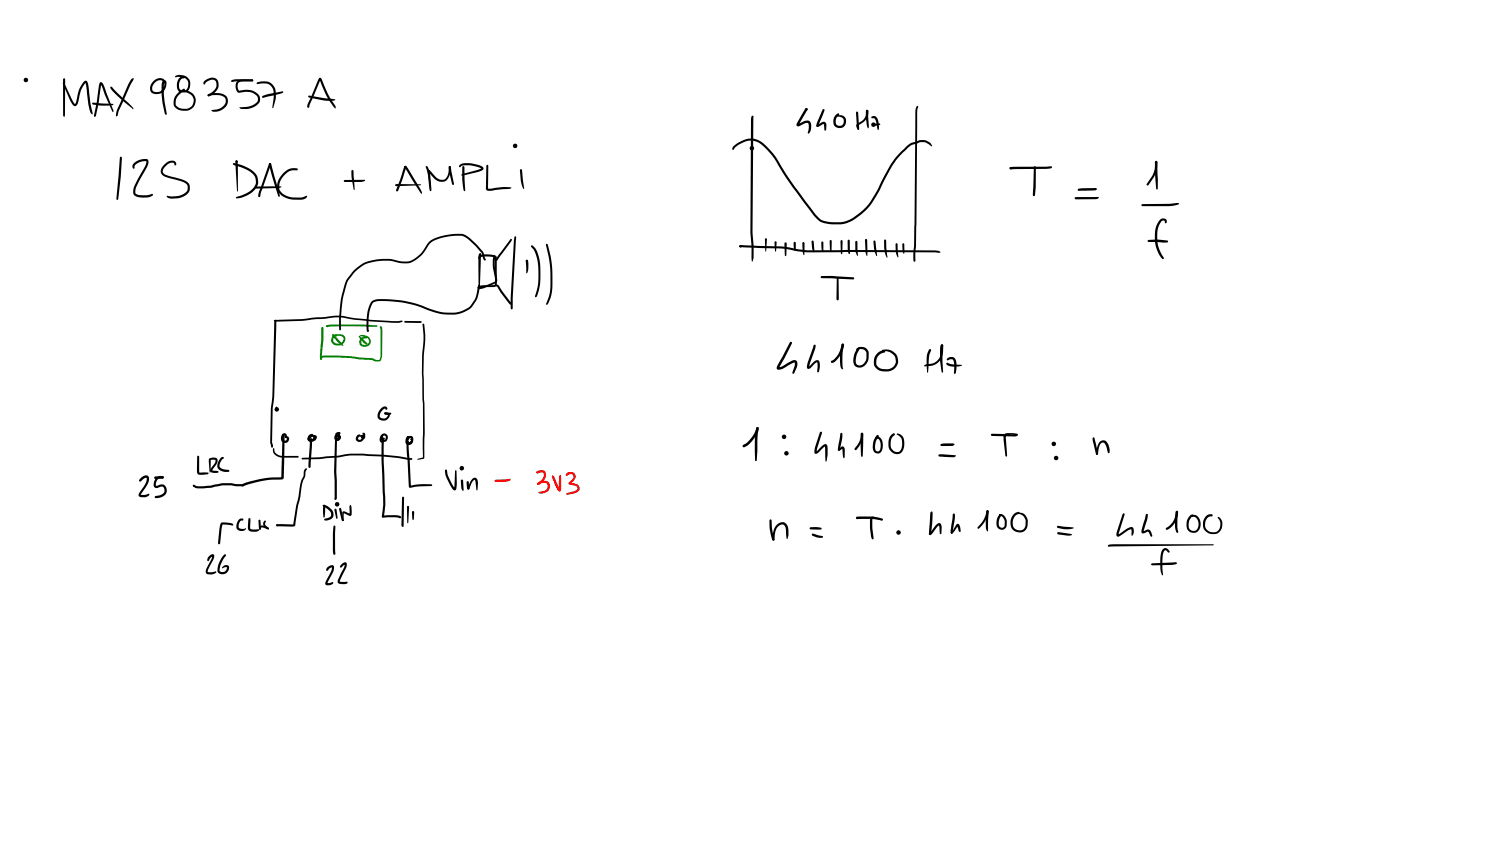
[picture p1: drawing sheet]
<svg xmlns="http://www.w3.org/2000/svg" width="449mm" height="254mm" viewBox="0 0 449 254" stroke-linecap="round" stroke-linejoin="round" font-family="sans-serif">
<g fill="#000">
<path d="M18.9 24.8l.4 .1 2.2 4.9 1 1.4 .4-.7 .9-3.9a3.5 3.5 0 0 1 1.9-2.4l.5 .4 .3 1.2 .7 5.4 .6 2.5v.5l-.2 .1-.2-.2a11 11 0 0 1-1.3-6l-.5-3.3h.2l-.8 .9-.8 1.6-.7 3a1.2 1.2 0 0 1-1.2 1.5l-1.3-1.8zM19 23.6h.5v.2v10.8l-.2 .4-.4-.4zM27.7 30.8l6.2 .3 .2 .2-1 .3-3 .1-2.2-.3-.3-.3zM30 24.7h.5l.6 .8 2.9 8-.2 .1-.2-.3-2.1-4.9-1.3-3.1 .2-.2-.8 6-.8 3.7-.3 .3-.3-.4zM33.1 26.1h.5l6.4 6.5-.2 .1-4.5-3.8-1.8-1.9-.4-.6zM39.4 23.7l.6-.3a2.61 2.61 0 0 1-.9 2.1l-3.5 7.7-.3 1.5-.3 .2-.2-.3a9.1 9.1 0 0 1 1.4-4l2.2-5.1zM46 24.4a2.2 2.2 0 0 1 3.5-.3l.2 .6-.3 .3-.6-.7a2.27 2.27 0 0 0-2.4 .6 2.27 2.27 0 0 0-.4 2.5 2.32 2.32 0 0 0 2.5-.3 2.32 2.32 0 0 0 .7-2.4v.3a25.2 25.2 0 0 0 .8 9.1l-.2 .3-.3-.1a24.3 24.3 0 0 1-.9-9.5 .72 .72 0 0 1 .9-.7 .72 .72 0 0 1 .4 1 2.79 2.79 0 0 1-1.6 2.8 2.79 2.79 0 0 1-3.1-.5 2.76 2.76 0 0 1 .8-3zM52.6 22.8l.9-.3 1.4 .1a2.7 2.7 0 0 1 2.2 2.3 2.7 2.7 0 0 1-1.6 2.8 2 2 0 0 1-2.1-.6 2 2 0 0 1-.3-2.2 1.87 1.87 0 0 1 2.2-1.9v.4l-.6 .1a2.46 2.46 0 0 0-.8 3.2l.7 .4a1.32 1.32 0 0 0 1.8-1.1 2.07 2.07 0 0 0-1.6-2.8l-1.3-.2-.8 .2-.2-.2zM53.7 27.2a3.7 3.7 0 0 1 5 2.7 3.4 3.4 0 0 1-4.8 3.2 2.42 2.42 0 0 1-1.6-3.7 6.3 6.3 0 0 1 2.9-2.8l.3 .3a6.5 6.5 0 0 0-2.7 3.1 1.89 1.89 0 0 0 2 2.6 2.51 2.51 0 0 0 3.2-1.9 2.51 2.51 0 0 0-2.2-3l-2.1-.2zM61.3 24.3a2.64 2.64 0 0 1 3.9-.3 3.6 3.6 0 0 1-2.7 4.9l-.2-.3 .4-.4a2.94 2.94 0 0 0 2-3.8l-.2-.2a2.42 2.42 0 0 0-2.9 .8l-.2 .3-.4-.1zM62.4 28.4a5.1 5.1 0 0 1 5.8 .8 3 3 0 0 1-2.5 4.1l-1.5 .2-.8-.3 .2-.3h.4a3.7 3.7 0 0 0 3.7-2.2 1.45 1.45 0 0 0-.9-1.8 6.4 6.4 0 0 0-4-.1h-.4zM69.5 24l1.5-.2h4.5l.5 .3-.3 .3h-4.7l-1.4 .2-.3-.3z"/>
<path d="M71.1 24.4l1.4-.5h3.4l-.2 .5h-3.2l-1 .5-.2 1.1 .4 1.2 1.7-.3a3.9 3.9 0 0 1 4.6 2.6l-.2 1.3a5.1 5.1 0 0 1-3.7 1.9h-1.5l-.8-.5 2.2-.2a3.7 3.7 0 0 0 3.3-1.8 2.12 2.12 0 0 0-2-2.5l-1.6-.2-1.5 .2a1.21 1.21 0 0 1-1.5-1.4v-1.1zM77.2 24.7l.8-.2a3.7 3.7 0 0 1 4.8 4.4l-1 3.6-.1-.3 .4-2.6a3.9 3.9 0 0 0-1.2-4.1l-1.1-.5-2.6 .2-.3-.2zM78.8 28.7l5.9-1.3 .3 .2-.8 .5-5.2 1.2-.4-.3zM95.7 23.5l.3-.2 .3 .4-3.3 7.4-.2 1-.3 .3a1.43 1.43 0 0 1 .2-2zM92.5 28.7l8.1 1.2a6.7 6.7 0 0 1-3.7 .2l-4.2-.9zM95.8 23.4l.3-.1 .3 .3 2.1 4.9 2.2 3.5a.31 .31 0 0 1-.2 .5 .31 .31 0 0 1-.4-.4l-2.2-3.3-2.2-5.1zM36 47.1h.5l.1 .2-.4 5.7-.7 6.6-.3 .4-.3-.4zM40.2 48.9a4.2 4.2 0 0 1 4.2-1 2.95 2.95 0 0 1-.8 3.1l-2.8 5.2a1.73 1.73 0 0 0 0 1.9l.2 .1a5.6 5.6 0 0 0 3.6 .3l1-.4 .3 .3a4.9 4.9 0 0 1-5 .5 1.71 1.71 0 0 1-.8-2.5l1.1-2.5 2.4-4.1 .3-1.5a3.4 3.4 0 0 0-3.6 1.6v.6a.71 .71 0 0 1-.5-1zM49.3 49.4a2.32 2.32 0 0 1 3.4-.8l.1 .3a.4 .4 0 0 1 0 .5 .4 .4 0 0 1-.4 .1l-.1-.4a1.09 1.09 0 0 0-1.8 0 2.51 2.51 0 0 0-1.6 2.6l.9 .8 4.4 1.2a2.83 2.83 0 0 1 2.7 2.2 2.68 2.68 0 0 1-1.9 3l-1.6 .6-2 .1-.9-.2a.4 .4 0 0 1-.4-.3 .4 .4 0 0 1 .1-.4l1.2 .2 1.9-.1a3.6 3.6 0 0 0 2.9-1.7l.1-1a1.41 1.41 0 0 0-1-1.3l-4.2-1.3a3.2 3.2 0 0 1-2.8-1.6 2.39 2.39 0 0 1 1-2.5zM69.9 49l2.2 .4a7 7 0 0 1 5.2 4 4.1 4.1 0 0 1-2.2 4.6 7.2 7.2 0 0 1-4.2 1.5l-.2-.2 .2-.3a9.8 9.8 0 0 0 4.7-2.3 3.4 3.4 0 0 0-1.4-5.7l-4.1-1.5zM70.7 48.2l.6 .1-.1 .5-.5-.1zM70.7 48.2l.3-.1 .3 .3-.1 .2-.3 .1-.3-.3z"/>
<path d="M70.7 48.3l.3-.2 .3 .3-.1 9.1zM76.5 56l7-.1 .9 .2-.9 .3-6.8 .2-.2-.1zM80.7 49h.5l.1 .3-3 8.3-.2 1.3-.4 .2-.3-.3 .2-1.1zM80.8 49h.4l.2 .4 2.5 9.1-.2 .6-.2-.2-1.9-6zM85.1 51.8l1-.8 1-.4 1.9-.1 .3 .3-.3 .3h-.8a5 5 0 0 0-4.3 6 5.1 5.1 0 0 0 4.1 2.1h2.4l1.6-.5a.97 .97 0 0 1-1.2 1.1l-2.8 .1a4.8 4.8 0 0 1-4.9-3.3 5.6 5.6 0 0 1 2-4.8zM103.2 54.1l6.1-.2 .3 .2-1.2 .5h-5l-.2-.1zM105.5 51.1l.2-.1 .3 .3 .4 5.5-.2 .2-.7-3.7zM121.3 49.8l.3-.1 .3 .4-1.3 4-1.2 3.1-.3 .2-.3-.4zM118.6 55.3l7.7 .1-7.5 .4-.2-.1zM121.3 49.8h.5l.8 1.1 3.7 6.2 .3 .9-.2 .1-5-7.8zM127.8 49.9h.5a17 17 0 0 1 1.1 7.2l-.3 .2-.3-.5-.4-4.3zM128.4 51.1h.4v.4h-.4z"/>
<path d="M128.4 51.1h.6l1.8 2.1a2.04 2.04 0 0 0 2.3 .7 2.04 2.04 0 0 0 1.4-2l.1-1.9 .3-.2 .3 .3a5.3 5.3 0 0 1-1.3 4 2.86 2.86 0 0 1-3.6-.5l-1.9-2.1zM128.3 51.2l.3-.2 .3 .3 .5 5.8-.3 .2-.2-.1zM134.7 49.9l.2-.1 .3 .3 1 5-.3 .4-.3-.2-.9-3.9zM137.9 49.4a8.1 8.1 0 0 1 6.9 .6l.2 .7-1 .7-5.3 1.3-.3-.2 .2-.3 5.8-1.6a8.6 8.6 0 0 0-6.1-.7l-.4 .3a.42 .42 0 0 1-.2-.4 .42 .42 0 0 1 .2-.4zM138.7 49.9l.3-.1 .3 .3 .3 7-.3 .2-.2-.2-.4-3zM146 49.5h.4l.1 .2-.1 6.9 4.6-.5 2.3 .1 .1 .2-.5 .2-5.7 .6-1.3-.2-.1-.5zM156 50.8l.3-.1 .3 .3 .6 5.5-.1 .2-.4-.6-.5-1.8zM82.3 96l8.3-.3 11.1-1 9.4 1.2 6.5 .4 3-.2 .2 .2-.2 .3a8.3 8.3 0 0 1-4.1 .1l-5.4-.3-9.4-1.2-11.1 1-8.3 .2-.2-.2zM82.4 96l.3-.1 .3 .3-.3 .3 .2-.2-.6 22.6-.5 3.5-.2 10 .3 1.6-.3 .3-.3-.3-.2-1.4 .1-10.3 .5-3.4zM121.3 96.3h4.7a.28 .28 0 0 1 .4 .1 .28 .28 0 0 1-.1 .4h-4.8zM126.8 97.1l.5 .2 .3 3.4-.5 5.8-.1 5.5 .3 8.9v16.3l-.3 .4-1.7 .3-.1-.3 1.7-.4v-16.3l-.4-8.9 .1-5.6 .4-4.4zM81.9 134.5l.2-.2 .2 .2v.6a2.34 2.34 0 0 0 2.4 1.6h4.6l.3 .3-.3 .2h-3.8a2.99 2.99 0 0 1-3.6-2.1z"/>
<path d="M90.5 137.4l10.9-.8 3.5-.5 3.7-.1 10.3 .7 4.5 .7 .3 .3-.3 .2h-.6l-7.5-1-6.7-.3h-3.6l-3.6 .6-5.7 .5-5 .1-.2-.2z"/>
<circle cx="62.6" cy="28.6" r=".3"/>
<circle cx="75.7" cy="24.1" r=".29"/>
<circle cx="81" cy="49.2" r=".33"/>
<circle cx="121.6" cy="50" r=".33"/>
</g>
<g fill="#000">
<path d="M154.3 43.6l.4-.1 .2 .3-.1 .3-.4 .1z" fill-rule="evenodd"/>
<circle cx="154.5" cy="43.7" r=".71"/>
<circle cx="154.5" cy="43.8" r=".39"/>
</g>
<g fill="#008000">
<path d="M96.5 98.1h.4l.1 .2v3.4l-.5 6-.2 .2-.3-.2-.1-1z"/>
<path d="M96 107.7l.3-.3 .2 .3-.2 .2z"/>
<path d="M96.3 106.8l2.2-.2 6.4 .2 3 .4 3.8 .2 1 .5 1 .1 .3-.5 .2-1-.1-7.4-.2-1 .3-.3 .3 .3 .2 .9-.1 7.5-.2 1.2-.5 .6-1.2 .1-1.1-.5-10.7-.7-4.2-.1-.4 .8-.3-.2z"/>
<path d="M97.9 97.6h.4l.1 .4h-.4z"/>
<path d="M97.9 97.6l.5 .1-.1 .3-.5-.2z"/>
<path d="M97.9 97.6l2.9-.3h6.8l5.4 .3 .2 .2-.3 .2-10.9-.2-3.9 .3-.3-.3z"/>
<path d="M99.9 100.6l.7-.3 .6 .3-1 .6a1.27 1.27 0 0 0 .1 1.6 1.27 1.27 0 0 0 1.6 .2 1.2 1.2 0 0 0 1.1-.8 1.2 1.2 0 0 0-.4-1.3l-2.2-.4a2.29 2.29 0 0 1 3 .4 2.08 2.08 0 0 1-1.5 2.7 2.08 2.08 0 0 1-2.6-1.8z"/>
<path d="M99.7 100.2l.5 .1 2.7 3.1-.1 .4-2-1.8-1.1-1.4z"/>
<path d="M107.9 100.6a2.19 2.19 0 0 1 2.3 .1 2.19 2.19 0 0 1 1 2.1 1.69 1.69 0 0 1-2.2 1.3 1.69 1.69 0 0 1-1.1-2.2l1-.9h1.2v.4l-1 .2a1 1 0 0 0-.7 1.4 1 1 0 0 0 1.5 .4l.6-.4 .2-.7a1.84 1.84 0 0 0-2.3-1.5l-.4 .1z"/>
<path d="M107.7 100.8h.3l1.5 1.6a.86 .86 0 0 1 .7 1l-1.2-.7-1.3-1.6z"/>
</g>
<g fill="#000">
<path d="M143.7 76.7a8.5 8.5 0 0 1 4.8-.2l.2 .3-.3 .4-3.6-.2-.6 .1-.5 .6a.75 .75 0 0 1 0-1zM143.7 76.1l.3-.2 .3 .3-.3 9.6-.2 .2-.3-.2v-6.8zM148.1 76.6l.3-.1a1.16 1.16 0 0 1 0 1.5v1.9l.7 3.8-.1 .9-.6 .5-3.1 1.3-1.3 .3-.7-.2v-.4l1.8-.2 3.1-1.3 .4-.5a14.3 14.3 0 0 1-.6-7.2zM153.1 71.7l.2-.1 .3 .3-.3 .6-4 5.6h-.5v-.4l.5-.9zM154.4 70.9l.4 .2-1 21.4-.3 .3-.3-.3v-3.2l.9-17zM157.8 78l.2-.1a1.78 1.78 0 0 1 .5 2l-.1 1.1-.4 1zM159.3 73.6l.2-.1a8.1 8.1 0 0 1 2.6 6.9v.9a16.8 16.8 0 0 1-1.1 7.7l-.5 .1a21.8 21.8 0 0 0-.3-13.9l-.9-1.2zM163.8 73.2l.5 .1 .9 3.5a34.8 34.8 0 0 1-.1 12.6l-.8 1.8-.4 .2-.1-.3 .8-1.9a29.6 29.6 0 0 0 0-12.3zM106.1 81.1a13.4 13.4 0 0 1 13.3-2.9 6.2 6.2 0 0 0 7-2.4l1.6-2.4a6.4 6.4 0 0 1 4.8-2.7 11.2 11.2 0 0 1 7-.1l.4 .2a20.7 20.7 0 0 1 4.6 4.5l.9 2.5a.41 .41 0 0 1-.5 .2 .41 .41 0 0 1-.3-.4l-.5-1.8-3.7-3.8a4.8 4.8 0 0 0-4.8-1.3 10.8 10.8 0 0 0-7 2.4l-.4 .6a10.6 10.6 0 0 1-4.8 4.9 9.5 9.5 0 0 1-6.5-.4 12.5 12.5 0 0 0-10.5 3.1l-.2 .2a10.7 10.7 0 0 0-3.4 6.8l-.6 4.3-.2 6.2-.3 .3-.3-.3v-3.2a33.4 33.4 0 0 1 2-11.3zM111.5 90.4a4 4 0 0 1 2.8-.7 37.2 37.2 0 0 1 16 3.3 11.4 11.4 0 0 0 10.2-.7l.2-.2a9 9 0 0 0 2.7-6.5l.3-.2h.2a10.2 10.2 0 0 1-2.5 6.8 10.3 10.3 0 0 1-8.9 2l-2-.5a45.8 45.8 0 0 0-9.7-3 22 22 0 0 0-8.3-.2 2.28 2.28 0 0 0-1.5 2.2l-.5 3.1 .1 3.4-.3 .3a1.16 1.16 0 0 1-.4-1.5 13.3 13.3 0 0 1 1.3-7.2zM110.1 99h.5v.4l-.4 .1zM148.6 76.9l.4 .2v7.8a.95 .95 0 0 1-.9 1.2l-4.6 .1a.82 .82 0 0 1 1.1-.6l3.8-.2z"/>
<path d="M148.7 85.4l.5-.1 .4 .3 3.8 5.3v.4h-.4l-.4-.4-2.5-3.3-1-1.9-.3 .3-.2-.2zM84.7 130.2a.78 .78 0 0 1 .9-.2 .78 .78 0 0 1 .5 .7l-.1 .5h-.4l-.3-.6-.3 .6 .1 .8 .7 .1 .3-.6-.8-.5a.99 .99 0 0 1 1.5 .8 .99 .99 0 0 1-1.3 1 1.52 1.52 0 0 1-1.3-1 1.52 1.52 0 0 1 .5-1.6zM92.7 130.8l.4-.3 .6 .1 .1 .2-.9 .8 .3 .2 .8-.1 .4-.6-.9-.1a.33 .33 0 0 1-.4 .2 .33 .33 0 0 1-.2-.4 .33 .33 0 0 1 .4-.2l1.1-.1a1 1 0 0 1 .6 1.1 1 1 0 0 1-1.1 .8 1.03 1.03 0 0 1-1.4-.2 1.03 1.03 0 0 1 .2-1.4zM100.7 129.9a.89 .89 0 0 1 1.2 .1 .89 .89 0 0 1 0 1.2 .79 .79 0 0 1-1.1 .8 .79 .79 0 0 1-.2-1.3 .6 .6 0 0 1 .6-.5 .6 .6 0 0 1 .6 .5l-.2 .4-.4-.4 .2 .1-.3 .7 .2-1-.6-.3zM107.2 130.5l.4-.2 .5 .1 .1 .1-.8 1 .4 .4a1.41 1.41 0 0 0 1.1-1.7h.1a.31 .31 0 0 1-.1-.5 .31 .31 0 0 1 .5 .2 1.73 1.73 0 0 1-.3 2.1 1.73 1.73 0 0 1-2.1 .2 1.2 1.2 0 0 1 .2-1.7zM114.4 130.4a1.16 1.16 0 0 1 1.9 .6 1.16 1.16 0 0 1-1.6 1.3l-.4-.7 .1-.8h.4l.2 .8 .4 .3 .3-.5-.1-.7-.4-.1-.4 .4-.3 1.1a.37 .37 0 0 1 .2 .4 .37 .37 0 0 1-.4 .3 .37 .37 0 0 1-.3-.4l-.1-1zM122.2 130.9l.4-.1 .1 .5h-.5zM122.1 130.9l.3-.1 .3 .3-.3 .3 .2-.1-.2 1.3 .7-.2 .3-.6-.1-.4a.72 .72 0 0 0-.8 .7l-.1 .7 .7-.2 .3-.6-.4-.3 .2-.2a.72 .72 0 0 1 .8 .5 .72 .72 0 0 1-.3 .8l-.3 .4a.98 .98 0 0 1-1.6-.4v-.8a1.14 1.14 0 0 1 .8-1.2 1.14 1.14 0 0 1 1.3 .4 1.4 1.4 0 0 1-.4 1.8 1.4 1.4 0 0 1-1.8-.2v-1.1zM122.2 132.2l.4 .1 .1 .2-.1 1.9 .7 11.5-.3-.2 4.2-.5h2.1l.3 .2-.1 .3-4.2 .2-2.2 .4-.4-.2-.7-11zM133.5 140.9l.3-.1 .3 .3 .3 1.5 2 3.8-.2 .1 .3-5.2 .2-.3 .2 .1v5.2a.67 .67 0 0 1-.6 .8 .67 .67 0 0 1-.7-.7l-1.9-3.7zM138.3 143.9l.3-.1 .3 .3v3.1l-.5-.8zM141.7 143.6a.89 .89 0 0 1 1-.3 .89 .89 0 0 1 .6 .9l-.1 2.7-.1 .2-.7-3.2-.8 .8-.8 1.9-.3 .2-.3-.3 .8-1.9z"/>
<path d="M140 144.4l.3-.1 .3 .3 .1 2.1a.53 .53 0 0 1-.7-.7z"/>
<circle cx="158" cy="78.2" r=".34"/>
<circle cx="140.5" cy="146.5" r=".31"/>
</g>
<g fill="#000">
<path d="M138.2 140.4l.4 .1-.3 .6z" fill-rule="evenodd"/>
<path d="M138.1 140.2l.7 .3-.6 .3z" fill-rule="evenodd"/>
<circle cx="138.4" cy="140.3" r=".37"/>
<circle cx="138.5" cy="140.4" r=".71"/>
</g>
<g fill="#f00">
<path d="M148.4 144l4.5-.5 .3 .4-.2 .3-1 .2-3.3 .2-.3-.2z"/>
<path d="M161 141.4a1.62 1.62 0 0 1 2.8 .7 3.9 3.9 0 0 1-2.3 3.3l-.4-.3 .4-.4a2.46 2.46 0 0 0 1.5-2.8l-.7-.2-1.1 .3-.3-.4z"/>
<path d="M161.2 144.9h.4l.1 .5h-.4z"/>
<path d="M161.2 144.8a2.13 2.13 0 0 1 3.7 .6 2.34 2.34 0 0 1-3.2 2.5l-.3-.3 .2-.1 1.2-.2a1.45 1.45 0 0 0 1.3-.8 1.45 1.45 0 0 0-.2-1.6h-.1a2.23 2.23 0 0 0-2.1 .4h-.5z"/>
<path d="M165.6 142.6l.3-.1 .3 .3 1.8 4h-.4l.1-3.8 .1-.4 .5-.1v4.4a.53 .53 0 0 1-.5 .5 .53 .53 0 0 1-.6-.5l-1.7-3.9z"/>
<path d="M170 141.9a1.72 1.72 0 0 1 2.6 .4 2.18 2.18 0 0 1-1.4 2.6l-.2 .2v-.4l1.5 .3a1.4 1.4 0 0 1 1.3 1.3 1.4 1.4 0 0 1-1 1.5l-2.9 .5 .2-.5 2.4-.6 .7-.6-.1-.5-.3-.3-1.9-.5a.41 .41 0 0 1-.4-.2 .41 .41 0 0 1 .1-.5 2.33 2.33 0 0 0 1.4-1.7l-.5-.7-.8 .1-.7 .4-.2-.1-.1-.2z"/>
<circle cx="161.2" cy="141.6" r=".34"/>
</g>
<g fill="#000">
<path d="M225.4 34.9l.3-.2 .3 .3-.3 34.6 .2 1.9a25.5 25.5 0 0 1-.1 6.8h-.3l-.1-.9-.3-7.8 .2-33.7zM241.7 32.5a.42 .42 0 0 1 .6 .3 .42 .42 0 0 1-.4 .5l-.3-.3zM241.6 32.5h.5v.5h-.4zM241.6 32.6l.5-.1v.5l-2.5 4.5-.2-.3 1.8-.9a1.36 1.36 0 0 1 1.6 0 1.36 1.36 0 0 1 .5 1.4 2.54 2.54 0 0 1-.8 2.4 .9 .9 0 0 1 0-1.2v-1.8a.57 .57 0 0 0-1-.2l-1.3 .7a.68 .68 0 0 1-.8 .3 .68 .68 0 0 1-.5-.7zM245 37.5h.4l-.2-.1a2.98 2.98 0 0 1 2.1-.8l.6 .7-.2 1.8-.4-.2-.2-1.7-1.2 .6a.57 .57 0 0 1-1 0zM246.7 32.9l.3-.2 .3 .4-1.9 4.9-.2 .1-.3-.3 .1-.8zM250.6 34.5l.6-.5 .5 .1-.1 .5-.4 .3a1.69 1.69 0 0 0 .1 2.7 1.19 1.19 0 0 0 1.8-.8v-.9l-.3-.4-1.7-.7 .8-.2 .8 .1a1.63 1.63 0 0 1 1.1 1.8 1.97 1.97 0 0 1-2.5 1.8 1.97 1.97 0 0 1-1.2-2.8zM259.9 33l.2-.1a1.64 1.64 0 0 1 .1 2l-1 1.6-1.8 1.2 .3 1-.3 .2-.5-.8v-.7l1.6-1.1a2.9 2.9 0 0 0 1.3-3zM256.8 33.5l.3-.1 .3 .3 .3 5-.2 .3-.3-.3-.2-1.4zM259.9 33h.4v.6l-.5-.1zM259.9 33h.4l.1 .3 .2 5.1-.2 .1-.2-.3a13.5 13.5 0 0 1-.5-4.9zM261.4 35l.6-.2a1.56 1.56 0 0 1 1.5 1.7l.2 1.9-.3 .6-.8-3.1-.4-.4-.8-.1z"/>
<path d="M261.7 37.3l2.2-.3 .2 .2-.2 .3-2 .3-.2-.1zM274.9 31.9l.3-.1 .2 .2-.3 1.8-.3 39.9-.2 4.5-.3 .3-.3-.3v-1.8l.3-9.1 .3-33.5zM220 43.9a6.9 6.9 0 0 1 7.2-2 17.8 17.8 0 0 1 6.8 7.4l4.4 6.8 6.3 8.2a5.5 5.5 0 0 0 5.2 2.3 9.9 9.9 0 0 0 8.4-3.1 21.1 21.1 0 0 0 5.7-8.2l3.2-6 3.1-3.8a9.8 9.8 0 0 1 5.1-3.3l.3-.1a3.3 3.3 0 0 1 3.9 1.6l-.2 .2-2-1.2h-1.5l-.5 .2a7.1 7.1 0 0 0-4.5 2.8l-2 2.2-1.2 1.7-3.8 7.3a18.4 18.4 0 0 1-10.8 10.2l-.5 .1a10.2 10.2 0 0 1-7.2-1.2l-1.3-1.4-6.2-8.2-4.4-6.8a16.9 16.9 0 0 0-6.7-7.1l-1-.3a7.3 7.3 0 0 0-5.6 2.5l-.3 .3-.3-.2zM302.9 50.2l1.1-.2 11.3-.1 .3 .2a1.29 1.29 0 0 1-1.6 .5l-10.8 .2-.3-.1zM302.9 50.2l.8 .1v.4l-.6 .1-.3-.4zM310.2 49.9h.4l.1 .2v6l-.2 2.4-.4 .3-.3-.3zM322.4 59.2h7.2l-.3 .4-.7 .1-5.9 .1-.3-.1zM323.3 56.7l1.3-.2 4.1-.1 .3 .3-.1 .2-.6 .2-4.7 .1-.3-.1zM346.5 48.3l.3-.1a1.87 1.87 0 0 1 .3 2.1l-.9 2.7-1.7 2.5-.5 .1v-.4l1.5-2.3a8 8 0 0 0 1-4.6zM346.5 48.3h.6l.1 .3 .1 8-.3 .3-.2-.2-.3-4.5zM221.8 73.8l.3-.3 .3 .4-.3 .3zM221.8 73.6l12.5 .3 7.7 1.2h38.6l.9 .1 .6 .5-.4 .1-39.7-.1-7.7-1.2-12.2-.3-.4-.4z"/>
<path d="M221.8 73.6l.5 .1-.1-.1 .3 .3a.39 .39 0 0 1-.4 .3 .39 .39 0 0 1-.4-.3zM229.5 71.5h.5v.2l-.3 3.8zM232.4 72.4l.2-.1 .4 .4-.4 2.8zM235.4 72.8l.2-.1 .4 .3-.1 3.6-.3 .2-.2-.2zM238.1 72.6l.3-.1 .3 .4v2.1l-.2 .2-.4-.8zM240.7 72.7l.3-.1 .3 .3-.1 3.6-.4-.9zM243.5 72.2l.2-.1 .4 .3 .2 3.1-.2 .2-.5-1.2zM246.4 72.5l.3-.1 .3 .3v2.5l-.2 .3-.4-1.1zM248.9 72.1l.3-.1 .3 .3-.1 3.1-.2 .2-.3-.7zM252.2 72.1l.2-.1 .4 .3-.2 3.8-.2 .2-.2-.2zM254.3 72l.3-.1 .3 .3-.1 4a.7 .7 0 0 1-.5-1zM256.6 72.3l.3-.1 .3 .3v4.2l-.6-1.6z"/>
<path d="M259.5 71.7l.3-.1 .3 .4-.1 4.8-.4-1.1zM262.1 72.2l.2-.1 .3 .3 .5 4.3-.1 .1-.8-2zM265.3 71.9l.2-.1 .3 .3 .3 5.2-.6-1.1-.2-1.4zM268.7 73l.2-.1 .3 .3 .1 4-.6-1.6zM270.7 73l.2-.1 .3 .3-.1 2.9-.4-1.2zM342.4 61.3l10.1-.4a.87 .87 0 0 1 1.2 .2l-1.1 .5-2 .2h-7.9l-.3-.1zM344.3 72l3.2-.1 2.6 .2 .3 .3-.3 .3-5.6-.1-.2-.1zM348 65.9a1.2 1.2 0 0 1 2 .4l-.1 .6-.2 .1-.4-.8a.81 .81 0 0 0-1.2 .5 10 10 0 0 0 1 10.5l-.1 .4-.2 .1a10.5 10.5 0 0 1-2.2-9.1l.5-1.3zM246.2 82.9l3.6-.1 6.1 .3 .3 .4-.3 .3-9.4-.4-.4-.3zM251.1 83.3l.4 .2 .1 6.2-.3 .4-.4-.4zM236.9 102.7l.6-.1v.4l-3.8 7.4-.2-.2 1.1-.3 3-1.7a1.06 1.06 0 0 1 1.3 0 1.06 1.06 0 0 1 .3 1.3l-1 2.4-.2 .2-.3-.3 .7-2.2-.1-.9-4.3 2.1a.72 .72 0 0 1-1-.2 .72 .72 0 0 1 .2-1zM244.1 103.4h.5v.9l-1.9 5.8-.2-.1 1.5-1.4a1 1 0 0 1 .9-.6 1 1 0 0 1 .9 .6l.1 .5a4 4 0 0 1-.5 2.6l-.3-.3 .1-2.7-.7 .2-1 1.1a.8 .8 0 0 1-.6 .6 .8 .8 0 0 1-.9-.4l.3-1.5z"/>
<path d="M252.5 103.1l.3-.1a.82 .82 0 0 1 .2 1.3 6.8 6.8 0 0 1-3.3 4.5l-.4-.1a.66 .66 0 0 1 .7-.8 7.4 7.4 0 0 0 2.4-4.5zM252.6 103.1h.5l-.1 .6h-.5zM252.5 103.3l.3-.3 .4 .4-.5 3.1 .1 4.3-.6-.6-.2-1.6v-3zM256.9 104.5a2.2 2.2 0 0 1 3.7 1.4l-.1 1.4a2.65 2.65 0 0 1-1.3 2.5 2.65 2.65 0 0 1-2.8-.1 4.1 4.1 0 0 1 .2-4.3l.6-1h.5l.1 .3-.6 1.1a3.2 3.2 0 0 0-.1 3.6 2.02 2.02 0 0 0 2.8-2.1l-.1-1.6a1.75 1.75 0 0 0-2.2-1l-.6 .2zM263.1 106l1.2-.8a.91 .91 0 0 1 1.3 .2l-.1 .3-.5 .1a2.63 2.63 0 0 0-1.3 4.5 3.3 3.3 0 0 0 5-1.7 2.95 2.95 0 0 0-2.9-3.3l-1.3-.3 1.3-.2a3.4 3.4 0 0 1 3.6 3.6 3.4 3.4 0 0 1-4.2 3 2.96 2.96 0 0 1-2.9-1.6 2.96 2.96 0 0 1 .4-3.2zM282.3 103.4h.6a5.2 5.2 0 0 1-2.7 6.1l-2.8 .4-.2-.2a2.6 2.6 0 0 1 2.3-.6 3.9 3.9 0 0 0 2.8-4.6zM278.7 104.9l.3-.3 .3 .4-.6 1.6-.3 4.8-.2 .4-.2-4.4 .1-1.2zM282.3 103.4l.4-.1 .2 .3-.1 .3h-.3l-.3-.3zM282.3 103.4l.3-.1 .3 .3-.2 .3v1.9l.2 5.8-.2 .2-.2-.2a15.4 15.4 0 0 1-.5-5.8zM284.1 107.5a1.61 1.61 0 0 1 1.9-.4 1.61 1.61 0 0 1 .9 1.8l-.2 2.7-.3 .5-.3-.2 .1-3a.96 .96 0 0 0-.4-1 .96 .96 0 0 0-1.1 0l-.7 .1zM283.9 108.9l1.9 .4 2.6 .1 .1 .2a5.6 5.6 0 0 1-4.5-.2zM59.2 136.7h.5v.3l.1 4.7 2.8 .2-.3 .3-1.6 .2a1.11 1.11 0 0 1-1.2-.1 1.11 1.11 0 0 1-.4-1.1z"/>
<path d="M62.8 137.5l.5-.2a1.25 1.25 0 0 1 2 .8l-.3 1-1.4 2 1.7 .1 .3 .3-.1 .2-1.8 .1a.7 .7 0 0 1-.6-1.1l1.3-1.7 .2-.9-.5-.2-1.2 .1-.3-.3zM62.7 137.9l.2-.1 .3 .3-.2 3.6zM66.2 137.3l.1-.1a.42 .42 0 0 1 .5-.1 .42 .42 0 0 1 .3 .4l-.4 .1-.5 .9-.4 1.4 .7 .6 2 .4 .3 .3-.3 .3h-.9a2.06 2.06 0 0 1-2.4-1.8l.2-1.1zM82.8 122l.4 .1-.1 .8zM84.8 130.7h.5l.1 .3-.4 12.6-6.8 .7-3.4 .9-2 .7-.3-.3 .1-.3a29.2 29.2 0 0 1 9-2.1l2.9-.1-.1 .1zM93.3 130.2l.5 .1v.4l-.5-.1zM92.7 130.5l.8-.4 .4 .3-.8 .6-.1 .6 .4 .2 .4-.3 .1-.5h-.3l-.7 .7a.83 .83 0 0 1-.1-1 .83 .83 0 0 1 1-.3 1.12 1.12 0 0 1 .6 1.5 1.12 1.12 0 0 1-1.5 .5 1.14 1.14 0 0 1-.2-1.9zM93.1 131.6l.2-.2 .3 .3v1.4l-.4 6.9-.3 .3-.4-.3v-.9zM100.6 130.5h.4l.1 .2-.2 10.7 .1 7.9v.4l-.4 .3-.3-.4-.1-8.2zM100.9 129.8a.67 .67 0 0 1 1.2 .2l-.3 .3-.3-.4 .2 .3-.6 .6v.7h.3l.3-.5h-.3a.44 .44 0 0 1 .3-.5 .44 .44 0 0 1 .5 .3l.1 .4a1.06 1.06 0 0 1-1.5 .9 1.06 1.06 0 0 1-.3-1.7zM107.7 130.7l.8-.2a.58 .58 0 0 1 .6 .7l-1.2-.3zM114.8 131.3l.4-.1 .2 .3-.3 .3 .2-.1-.2 6.4 .5 13.2-.5 3.7-.2-.4 3.7-.1 1.3 .2 .4 .4-.3 .3-1.4-.3-3.8 .2a.71 .71 0 0 1-.2-1.2l.4-2.8-.6-16.9 .1-2.1z"/>
<path d="M114.2 122.6a1.16 1.16 0 0 1 1.9-.4l.1 .1a.38 .38 0 0 1-.1 .4 .38 .38 0 0 1-.4 .1l-.2-.2a2.32 2.32 0 0 0-1.5 2.5l.7 .4a1.28 1.28 0 0 0 1.7-1l-1-.3-.1-.2 .2-.3 .9 .1a1.01 1.01 0 0 1 .6 .9 1.01 1.01 0 0 1-.7 .9 1.82 1.82 0 0 1-2.7 .1 1.82 1.82 0 0 1 .3-2.7zM115.4 123.7h1.7l.3 .3a1.45 1.45 0 0 1-2.1 0zM226.9 128.2a.58 .58 0 0 1 .7 .3 .58 .58 0 0 1-.2 .7 9.2 9.2 0 0 1-4.1 4.9l-.4-.1 .1-.6a8.3 8.3 0 0 0 3.8-5zM222.9 133.5h.6l-.1 .5h-.5zM226.9 128.2l.3-.2 .4 .4-.3 2.2-.3 7.4-.3 .3-.2-.3-.1-5.7zM245.9 129.7l.4-.3 .3 .5-1.4 4.3-.3 1.5-.2-.2 1.9-1.8a.88 .88 0 0 1 1.1-.5 .88 .88 0 0 1 .5 1.1l.1 2.1-.5 2.1-.2-.3-.2-4.4 .2 .1-.6 .3-1.5 1.5a.69 .69 0 0 1-.9 .4 .69 .69 0 0 1-.3-1zM251.4 134.7l1.1-.8 .7 .2 .2 .7v2.1l-.2 .6-.4-.6-.2-2.4h.1l-1 .7-.4-.3zM252.2 129.9h.4l.1 .2-.1 1.2-.7 3.6-.3 .3-.3-.2v-.4zM258.3 129.9a.64 .64 0 0 1 .7 .3 .64 .64 0 0 1-.1 .7l-.9 2.5-1.1 1.5h-.5v-.4l.8-1a6.1 6.1 0 0 0 1.1-3.6zM258.3 129.9h.5l.1 .3-.1 6.4-.3 .5-.2-.5-.1-2.7zM263 130.6l.3-.2 .3 .3-.6 1.1a3.3 3.3 0 0 0-.2 3.4l.8 .1a3.1 3.1 0 0 0-.1-3.6l-.9-.5 .4-.2a1.47 1.47 0 0 1 1.7 1.5 2.83 2.83 0 0 1-.8 3.3 1.64 1.64 0 0 1-1.8-.3 1.64 1.64 0 0 1-.3-1.8l.3-1.7zM267.3 130.5l.6-.5h.4v.5l-.5 .4a3.6 3.6 0 0 0-.6 3.3 1.63 1.63 0 0 0 1.5 1.4 1.63 1.63 0 0 0 1.7-1.1l.2-1-.1-1.4a2.95 2.95 0 0 0-1.6-1.9 1.69 1.69 0 0 1 2.2 1.3 4.4 4.4 0 0 1-.8 4.3 2.61 2.61 0 0 1-2.9-.2 2.61 2.61 0 0 1-.9-2.8l.2-1.4z"/>
<path d="M281.6 136.3l4.9 .1 .2 .2-.6 .5-2.7-.1-1.6-.1-.3-.3zM282.2 133.2l1.2-.2 2.8 .1a.53 .53 0 0 1-.1 .5 .53 .53 0 0 1-.6 .1l-3.1 .1-.2-.1zM297.3 130.2h7.5l.1 .2a4.9 4.9 0 0 0-3.1 0l-.1 .6 .4 5.6-.2 .4-.3-.3-.6-4.9 .1-1.4 .4-.4 .7-.1 2.6 .1a.45 .45 0 0 1 .5 .5 .45 .45 0 0 1-.6 .4l-7.2-.2-.3-.3zM327.8 131.2l.2-.1 .3 .3 1.1 4.6-.4 .4-.3-.3-.8-3.5zM329.9 132.5a1.38 1.38 0 0 1 2.1 .1 2.78 2.78 0 0 1 .6 3.3l-.3-.2-.7-2.3-.7-.7a1.06 1.06 0 0 0-1.1 1l-.5 2.5-.2 .2-.4-.3 .3-1.7zM328.8 135.9l.3-.1 .2 .5-.3 .1zM42.2 143.4a1.53 1.53 0 0 1 2.4-.5 3.5 3.5 0 0 1-1.1 3.5l-1.3 2h1.5a.75 .75 0 0 1 1.1-.1l-.9 .7-1.5 .1a.76 .76 0 0 1-.8-.4 .76 .76 0 0 1 .2-.9l.7-1a4.4 4.4 0 0 0 1.5-3.4h-.6l-1.4 1.1-.3-.4zM46.4 143l2.6-.1a.45 .45 0 0 1 0 .5 .45 .45 0 0 1-.4 .2h-2l-.3-.3zM46.4 143h.4l.1 .5h-.5zM48.5 142.9l.3-.1 .3 .2-.1 .4h-.4zM47 143.2a1.58 1.58 0 0 1 2.1-.1l-.1 .3h-.4a1.78 1.78 0 0 0-1.8 2.2h.4a1.81 1.81 0 0 1 2.6 .4 1.81 1.81 0 0 1-.5 2.6l-1.2 .6-1.6 .1v-.5l1-.2a1.57 1.57 0 0 0 1.7-2.1l-.4-.5h-.6a1.6 1.6 0 0 1-1.8 .2l-.3-.6a3.2 3.2 0 0 1 .9-2.4zM57.9 145.5l.4-.1a4.4 4.4 0 0 0 3.5 .3l5.1-.8 5.8 .3 .3 .3-.3 .3-6-.2-3.4 .7-1.8 .1a4.2 4.2 0 0 1-3.6-.5z"/>
<path d="M66.3 156.8l.5-.1 2.2 .1 .8 .3 .2 .2-.3 .3-3-.3-.7 5.6-.3 .3-.3-.3v-.4l.5-4.2zM71.6 155.8a.67 .67 0 0 1 .8-.4 .67 .67 0 0 1 .5 .7l-.5-.1 .2 .1-.6 .3-.3 .8-.1 1a1.65 1.65 0 0 0 1.9 .3h.3a1.65 1.65 0 0 1-2.4 .5 1.65 1.65 0 0 1-.2-2.4zM74.6 155.4h.4l.1 .3v2.9l.9 .2 1.5-.1 .3 .2a2.04 2.04 0 0 1-2.3 .5 1.13 1.13 0 0 1-1.1-1.3zM77.9 157.8a1.61 1.61 0 0 1 2.1 .2l.6 .3v.4l-2.1-.5-.5 .7-.3-.3zM77.6 155.9l.2-.1 .3 .3 .2 2.5-.3 .3-.3-.4zM79.3 156.2h.4l-.2 1.1 1.1 1v.4h-.4l-.7-.6a1.21 1.21 0 0 1-.2-1.9zM91.6 140.5h.4l.1 .3-.4 .6-.2 1.5-.9 2.5-2 11.9a.72 .72 0 0 1-.9 .6l-4.6-.1-.3-.3 .5-.3h4.7l-.1 .1 2.1-12 1.1-2.6 .1-1.5zM96.8 151.4l1 .2a2.85 2.85 0 0 1 2.1 3.3l-.3 .5a2.04 2.04 0 0 1-2.4 .4l1.7-.7 .4-.5a2.25 2.25 0 0 0-1.6-2.3l-.7-.4zM97.1 151.4h.4l.1 .3-.2 3.4-.2 .2-.2-.2-.1-1.5zM100.1 157.7h.4l.1 .2-.1 7.3a.86 .86 0 0 1-.2 1.2l-.3-.3-.2-1.1 .1-5.3zM100.4 152.6l.2-.1 .3 .3 .4 2.5-.2 .3-.3-.2zM101.8 152.4l.2-.1 .3 .2 .8 3.5a.37 .37 0 0 1-.4 .2 .37 .37 0 0 1-.3-.5z"/>
<path d="M102.8 153.4h.6l1.7 .7-.3 .1v-2.2l.3-.6a3.1 3.1 0 0 1 .4 2.7l-.2 .5-.4 .1-1.7-.9-.1 2a.27 .27 0 0 1-.1 .4 .27 .27 0 0 1-.3 0 .27 .27 0 0 1 0-.4zM102.6 155.8l.3-.1 .1 .5-.2 .1zM120.7 149h.4l.1 .2-.1 8.6-.3 .3-.4-.7zM122.2 151.8h.4l.1 .2-.4 4.9-.1-.1zM123.7 153.3h.4l.1 .3-.1 2.1-.2 .3-.2-.3zM230.9 155.8l.2-.1 .3 .4 .2 2.4 .7 3.3-.3 .3-.5-.5-.6-2.6zM242.9 158.2l2.1-.1 1.2 .1 .3 .3-.3 .3h-3l-.3-.1zM256.9 155l4.2-.1 2.5 .3a.82 .82 0 0 1 1.1 .8l-3.3-.4-4.3 .1-.3-.4zM256.9 155.1h.5v.5h-.5zM261.3 155.1l.8-.1 2.4 .6 .3 .2-.2 .3-2.8-.5-.1 2.8 .4 3.1-.3 .3-.3-.2a10.7 10.7 0 0 1-.5-5.3zM280.8 157.4a.92 .92 0 0 1 1.1-.5 .92 .92 0 0 1 .6 1.2l-.1 1.8a.24 .24 0 0 1-.3 .3 .24 .24 0 0 1-.2-.3l-.3-2.4-1.8 2.3a.63 .63 0 0 1-.5 .6 .63 .63 0 0 1-.7-.3zM278.7 159.9h.5v.5l-.5-.1z"/>
<path d="M279.1 153.6l.5-.2 .1 1.1-.4 5.6-.3 .4-.4-.5zM286.9 157.2l.4-.1a1.13 1.13 0 0 1 .8 1.2l.1 1-.3 .3-.3-.3-.5-1.6h.3l-1.3 1.9-.4 .4-.4-.1v-.4zM285.2 159.5h.4l.1 .4-.4 .1zM285.9 154.1h.4l.1 1-.6 4.6-.3 .3-.3-.2-.1-.6zM295.9 153.2l.3-.2 .3 .4a8.6 8.6 0 0 1-2 4.2l-.8 .9h-.4v-.4l.8-.9a7.3 7.3 0 0 0 1.8-4zM296 153.1l.3-.1 .2 .3-.1 .3-.3 .1zM296 153.1a.49 .49 0 0 1 .5 .2 .49 .49 0 0 1 .1 .5l-.3 5.6-.5-.5-.1-.7v-2.7zM299.8 154.3l.2-.2 .4 .4-.4 .7a2.22 2.22 0 0 0 0 2.9l.6 .2 .5-.2 .2-.5 .1-1a2.31 2.31 0 0 0-1.7-2.2 1.21 1.21 0 0 1 1.9 .8l.4 1.2-.2 1.7a1.6 1.6 0 0 1-2 .6 1.6 1.6 0 0 1-.9-1.8l.2-1.4zM304.1 154.1l.8-.4 .9-.1-.2 .5-.5 .2a2.76 2.76 0 0 0-.3 4.5 1.8 1.8 0 0 0 2.8-1.3l.1-1.3a2.48 2.48 0 0 0-2-2.1l-.2-.2a2.2 2.2 0 0 1 2.8 2.3l-.1 1.3a2.65 2.65 0 0 1-3.3 2.1 2.65 2.65 0 0 1-1.8-3.5l.3-1zM317.1 157.8l5 .5-.9 .4h-2.2l-1.7-.4-.3-.3zM317.2 159.7l3.7 .4 .7 .2-1.3 .3-2.9-.3-.3-.4zM336.7 154.1l.3-.2 .3 .4-1.8 6.1-.2-.1 3.2-2a.88 .88 0 0 1 1-.3 .88 .88 0 0 1 .6 .9l-.1 1.2-.4 .6-.2-.1-.1-1.9-1 .4-2.2 1.5a.76 .76 0 0 1-1.1 .1 .76 .76 0 0 1 0-1.1z"/>
<path d="M343.8 154.2h.4l.1 .2-.1 1.2-1.2 3.9-.2-.1 1.4-.6 .5 .1 .6 .7 .3 1.3-.5-.1-.7-1.4-.8 .3a.74 .74 0 0 1-1 .2 .74 .74 0 0 1-.2-1zM352.8 153.3a.65 .65 0 0 1 .6 .3 .65 .65 0 0 1-.1 .8 5.7 5.7 0 0 1-3.3 4.5l-.3-.4 .3-.3a5.4 5.4 0 0 0 2.7-4.7zM352.7 153.4l.3-.2 .4 .3-.3 4.5 .3 1.6-.3 .2-.3-.3a7.5 7.5 0 0 1-.4-3.8zM357 154.6l.4-.3 .5 .1v.4l-.4 .2a3 3 0 0 0-.4 3.9l.3 .2a1.58 1.58 0 0 0 1.7-.3 1.58 1.58 0 0 0 .4-1.7 2.03 2.03 0 0 0-1.9-2.3l-.2-.2a1.98 1.98 0 0 1 2.7 2.1 2.27 2.27 0 0 1-2.4 3.1 2.29 2.29 0 0 1-1.8-3.2l.3-1zM361.8 154.7l.9-.5 1 .1v.5l-.7 .1a2.58 2.58 0 0 0-1.4 3.5 2.39 2.39 0 0 0 3.4 1 2.39 2.39 0 0 0 .8-3.4l-.6-.8a.69 .69 0 0 1 1.1 .6 2.95 2.95 0 0 1-2.2 4.3 2.95 2.95 0 0 1-3.2-3.6l.4-1zM62.7 166.8a.85 .85 0 0 1 .7-.6 .85 .85 0 0 1 .9 .5l-.2 .9-1.7 3.3-.1 .5 1.2 .2 1.2-.3 .2 .2-1.1 .7h-1.4a.98 .98 0 0 1-.5-1.6l1.6-3 .2-.9 .1 .1-.8 .6-.6 .9-.2-.4zM67.3 166.3l.2-.1 .3 .3a7.3 7.3 0 0 0-1.9 4.7l.8 .4a1.32 1.32 0 0 0 1.4-1.5h-.7l-.7 .4-.1-.2a1.07 1.07 0 0 1 1.1-.9 1.07 1.07 0 0 1 1 1.1 1.77 1.77 0 0 1-2.3 1.7 1.77 1.77 0 0 1-1-2.7l.9-1.8zM98.2 170.1a1.24 1.24 0 0 1 1.9-.3l-.2 1.7-1.7 3.5-.1-.2h.9a.64 .64 0 0 1 1 0 1.41 1.41 0 0 1-2.5 .2l1.9-3.8 .2-1.1-.7 .4-.8 .7-.3-.3zM102.5 169.2a.76 .76 0 0 1 .9-.6 .76 .76 0 0 1 .6 .7l-.2 1.1-1.9 4h2.1l.3 .3-.7 .4h-1.5l-.7-.3-.1-.8 1.9-3.9 .2-1 .2 .1-1.4 1-.2-.3zM232.9 157.4a1.83 1.83 0 0 1 1.9-.9 1.83 1.83 0 0 1 1.5 1.4 4.8 4.8 0 0 1-.2 3.8l-.4-3.2-.4-.9a1.46 1.46 0 0 0-2.3 .8l-.5 1.3-.2 2.2-.3 .2-.3-.3 .2-2.2 .4-1.3zM243.6 160.1l.3-.1 2.8 .8 .2 .2-.3 .3-1.5-.1-1.4-.5-.2-.4zM332.5 163.4l1.6-.2h29.8l.2 .2-.2 .1-31.3 .5-.3-.3z"/>
<path d="M345.4 169l7.3-.4 .3 .3-.2 .3-1.4 .2-5.8 .1h-.2zM348.8 164.7a1.03 1.03 0 0 1 1.6 .1l.4 .6v.3l-.5-.1-.8-.6-.6 .9-.2 3.2 .2 3.3-.2 .2a8.4 8.4 0 0 1-.6-5.4l.3-1.7z"/>
<circle cx="225.5" cy="44.4" r=".33"/>
<circle cx="115.6" cy="124" r=".31"/>
<circle cx="58.1" cy="145.7" r=".29"/>
<circle cx="83.1" cy="157.5" r=".32"/>
</g>
<g fill="#000">
<path d="M235.3 130.6l.4 .4-.4 .4-.3-.4z" fill-rule="evenodd"/>
<path d="M235.8 135.6l.4 .3-.2 .2-.3-.2z" fill-rule="evenodd"/>
<path d="M235.8 135.5l.3 .7-.5-.3z" fill-rule="evenodd"/>
<path d="M316.1 132.8l.4 .3-.4 .4-.2-.4z" fill-rule="evenodd"/>
<path d="M316.6 137.1l.4-.1 .1 .4-.4 .3-.2-.4z" fill-rule="evenodd"/>
<path d="M100.8 151l.3-.1 .3 .4-.3 .6-.4-.6z" fill-rule="evenodd"/>
<path d="M269.1 159.7l.4-.2 .4 .2-.4 .4z" fill-rule="evenodd"/>
<circle cx="7.8" cy="24" r=".71"/>
<circle cx="262" cy="37.4" r=".71"/>
<circle cx="225.5" cy="44.4" r=".71"/>
<circle cx="83" cy="122.8" r=".71"/>
<circle cx="108.9" cy="131" r=".71"/>
<circle cx="235.2" cy="131" r=".71"/>
<circle cx="235.3" cy="131" r=".41"/>
<circle cx="235.9" cy="135.9" r=".71"/>
<circle cx="235.9" cy="135.8" r=".38"/>
<circle cx="316.1" cy="133.1" r=".38"/>
<circle cx="316.1" cy="133.1" r=".71"/>
<circle cx="316.8" cy="137.3" r=".71"/>
<circle cx="316.9" cy="137.3" r=".38"/>
<circle cx="101.1" cy="151.3" r=".38"/>
<circle cx="101.1" cy="151.2" r=".71"/>
<circle cx="269.5" cy="159.7" r=".71"/>
<circle cx="269.5" cy="159.7" r=".41"/>
</g>
</svg>
